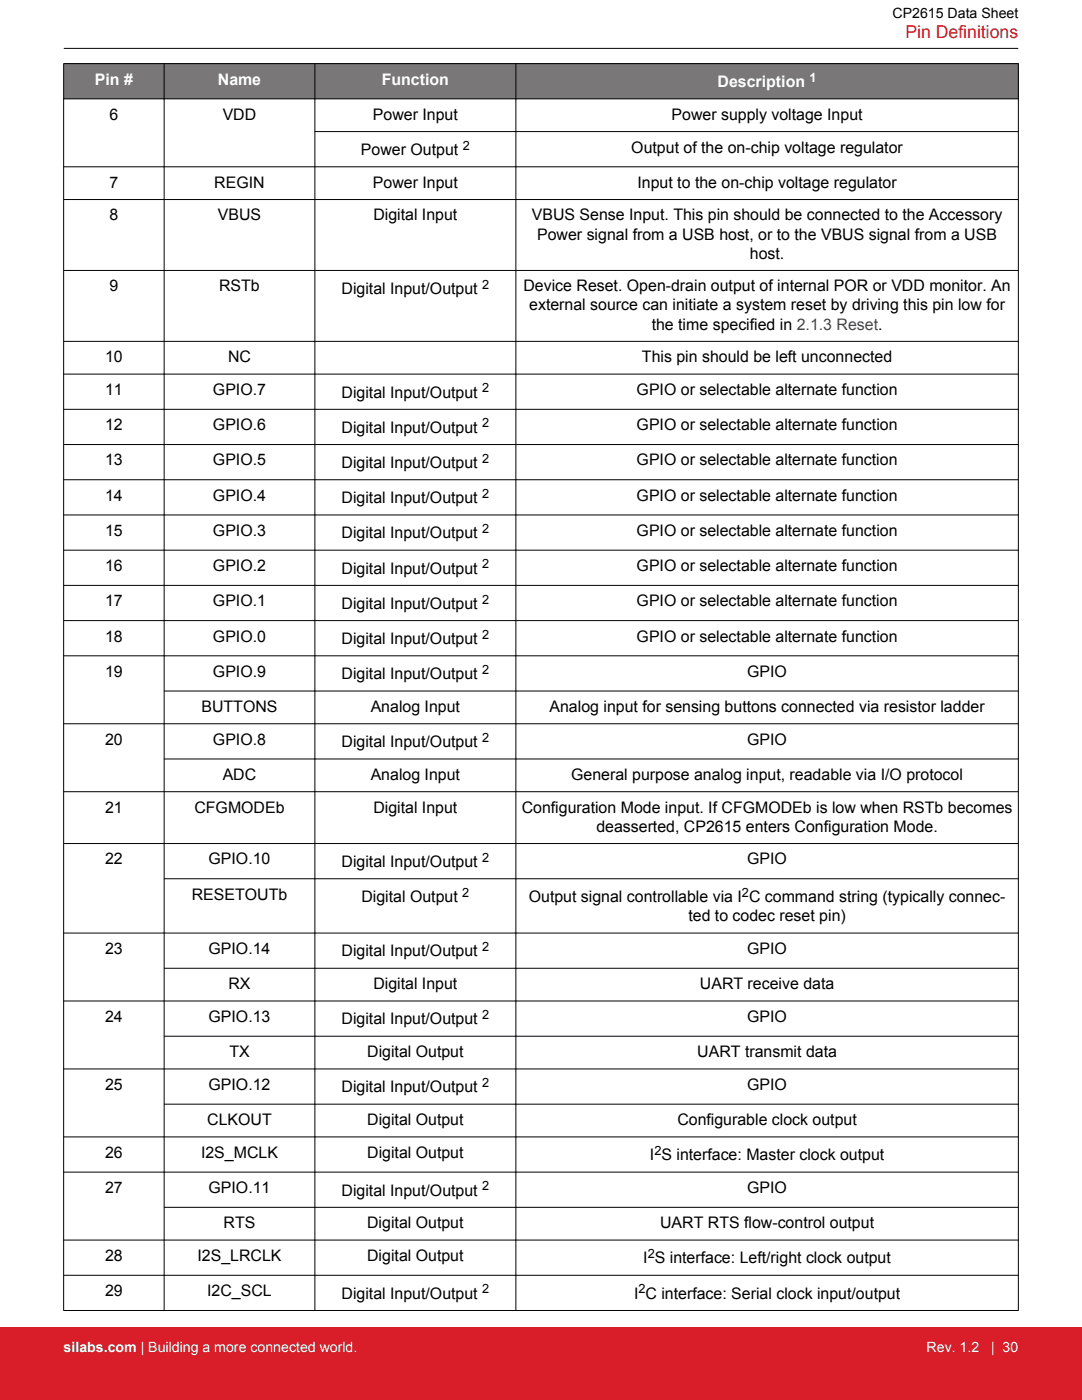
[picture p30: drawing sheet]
<svg xmlns="http://www.w3.org/2000/svg" width="216mm" height="279mm" viewBox="0 0 216 279" stroke-linecap="round" stroke-linejoin="round" font-family="sans-serif">
<defs><g id="words">
<text font-size="3.5" fill="#d91e2a" x="180.7" y="7.5">Pin Definitions</text>
<g font-size="3.2" fill="#fff">
<text x="18.9" y="16.9">Pin #</text>
<text x="43.5" y="16.9">Name</text>
<text x="76.2" y="16.9">Function</text>
<text x="143.2" y="17.4">Description</text>
</g>
<g font-size="3.2">
<text x="21.8" y="23.9">6</text>
<text x="44.4" y="23.9">VDD</text>
<text x="74.4" y="23.9">Power Input</text>
<text x="134" y="23.9">Power supply voltage Input</text>
<text x="72" y="30.9">Power Output</text>
<text x="126" y="30.4">Output of the on-chip voltage regulator</text>
<text x="21.8" y="37.5">7</text>
<text x="42.8" y="37.5">REGIN</text>
<text x="74.4" y="37.5">Power Input</text>
<text x="127.2" y="37.5">Input to the on-chip voltage regulator</text>
<text x="21.8" y="44">8</text>
<text x="43.5" y="44">VBUS</text>
<text x="74.5" y="44">Digital Input</text>
<text x="106.1" y="44">VBUS Sense Input. This pin should be connected to the Accessory</text>
<text x="107.2" y="47.8">Power signal from a USB host, or to the VBUS signal from a USB</text>
<text x="149.6" y="51.6">host.</text>
<text x="21.8" y="58.2">9</text>
<text x="43.7" y="58.2">RSTb</text>
<text x="68.1" y="58.7">Digital Input/Output</text>
<text x="104.5" y="58.2">Device Reset. Open-drain output of internal POR or VDD monitor. An</text>
<text x="105.6" y="62">external source can initiate a system reset by driving this pin low for</text>
<text x="130" y="65.8">the time specified in 2.1.3 Reset.</text>
<text x="21" y="72.3">10</text>
<text x="45.5" y="72.3">NC</text>
<text x="128.1" y="72.3">This pin should be left unconnected</text>
<text x="21" y="78.8">11</text>
<text x="42.5" y="78.8">GPIO.7</text>
<text x="68.1" y="79.3">Digital Input/Output</text>
<text x="127" y="78.8">GPIO or selectable alternate function</text>
<text x="21" y="85.9">12</text>
<text x="42.5" y="85.9">GPIO.6</text>
<text x="68.1" y="86.4">Digital Input/Output</text>
<text x="127" y="85.9">GPIO or selectable alternate function</text>
<text x="21" y="92.9">13</text>
<text x="42.5" y="92.9">GPIO.5</text>
<text x="68.1" y="93.4">Digital Input/Output</text>
<text x="127" y="92.9">GPIO or selectable alternate function</text>
<text x="21" y="99.9">14</text>
<text x="42.5" y="99.9">GPIO.4</text>
<text x="68.1" y="100.4">Digital Input/Output</text>
<text x="127" y="99.9">GPIO or selectable alternate function</text>
<text x="21" y="107">15</text>
<text x="42.5" y="107">GPIO.3</text>
<text x="68.1" y="107.4">Digital Input/Output</text>
<text x="127" y="107">GPIO or selectable alternate function</text>
<text x="21" y="114">16</text>
<text x="42.5" y="114">GPIO.2</text>
<text x="127" y="114">GPIO or selectable alternate function</text>
<text x="68.1" y="114.5">Digital Input/Output</text>
<text x="21" y="121">17</text>
<text x="42.5" y="121">GPIO.1</text>
<text x="68.1" y="121.5">Digital Input/Output</text>
<text x="127" y="121">GPIO or selectable alternate function</text>
<text x="21" y="128">18</text>
<text x="42.5" y="128">GPIO.0</text>
<text x="68.1" y="128.5">Digital Input/Output</text>
<text x="127" y="128">GPIO or selectable alternate function</text>
<text x="21" y="135.1">19</text>
<text x="42.5" y="135.1">GPIO.9</text>
<text x="68.1" y="135.6">Digital Input/Output</text>
<text x="149.1" y="135.1">GPIO</text>
<text x="40.2" y="142.1">BUTTONS</text>
<text x="74" y="142.1">Analog Input</text>
<text x="109.7" y="142.1">Analog input for sensing buttons connected via resistor ladder</text>
<text x="21" y="148.6">20</text>
<text x="42.5" y="148.6">GPIO.8</text>
<text x="68.1" y="149.1">Digital Input/Output</text>
<text x="149.1" y="148.6">GPIO</text>
<text x="44.4" y="155.7">ADC</text>
<text x="74" y="155.7">Analog Input</text>
<text x="114" y="155.7">General purpose analog input, readable via I/O protocol</text>
<text x="21" y="162.2">21</text>
<text x="38.8" y="162.2">CFGMODEb</text>
<text x="74.5" y="162.2">Digital Input</text>
<text x="104.1" y="162.2">Configuration Mode input. If CFGMODEb is low when RSTb becomes</text>
<text x="119" y="166">deasserted, CP2615 enters Configuration Mode.</text>
<text x="21" y="172.5">22</text>
<text x="41.6" y="172.5">GPIO.10</text>
<text x="68.1" y="173">Digital Input/Output</text>
<text x="149.1" y="172.5">GPIO</text>
<text x="38.3" y="179.6">RESETOUTb</text>
<text x="72.1" y="180">Digital Output</text>
<text x="105.5" y="180">Output signal controllable via I C command string (typically connec-</text>
<text x="137.4" y="183.9">ted to codec reset pin)</text>
<text x="21" y="190.4">23</text>
<text x="41.6" y="190.4">GPIO.14</text>
<text x="68.1" y="190.9">Digital Input/Output</text>
<text x="149.1" y="190.4">GPIO</text>
<text x="45.6" y="197.4">RX</text>
<text x="74.5" y="197.4">Digital Input</text>
<text x="139.7" y="197.4">UART receive data</text>
<text x="21" y="204">24</text>
<text x="41.6" y="204">GPIO.13</text>
<text x="149.1" y="204">GPIO</text>
<text x="68.1" y="204.4">Digital Input/Output</text>
<text x="45.8" y="211">TX</text>
<text x="73.3" y="211">Digital Output</text>
<text x="139.1" y="211">UART transmit data</text>
<text x="21" y="217.5">25</text>
<text x="41.6" y="217.5">GPIO.12</text>
<text x="68.1" y="218">Digital Input/Output</text>
<text x="149.1" y="217.5">GPIO</text>
<text x="41.4" y="224.5">CLKOUT</text>
<text x="73.3" y="224.5">Digital Output</text>
<text x="135.2" y="224.5">Configurable clock output</text>
<text x="21" y="231.1">26</text>
<text x="40.1" y="231.1">I2S_MCLK</text>
<text x="73.3" y="231.1">Digital Output</text>
<text x="129.7" y="231.6">I S interface: Master clock output</text>
<text x="21" y="238.1">27</text>
<text x="41.6" y="238.1">GPIO.11</text>
<text x="68.1" y="238.6">Digital Input/Output</text>
<text x="149.1" y="238.1">GPIO</text>
<text x="44.6" y="245.1">RTS</text>
<text x="73.3" y="245.1">Digital Output</text>
<text x="131.7" y="245.1">UART RTS flow-control output</text>
<text x="21" y="251.7">28</text>
<text x="39.4" y="251.7">I2S_LRCLK</text>
<text x="73.3" y="251.7">Digital Output</text>
<text x="128.4" y="252.2">I S interface: Left/right clock output</text>
<text x="21" y="258.7">29</text>
<text x="41.3" y="258.7">I2C_SCL</text>
<text x="68.1" y="259.2">Digital Input/Output</text>
<text x="126.5" y="259.2">I C interface: Serial clock input/output</text>
</g>
<text font-size="2.8" x="178.1" y="3.5">CP2615 Data Sheet</text>
<g font-size="2.8" fill="#fff">
<text x="12.7" y="269.9">silabs.com | Building a more connected world.</text>
<text x="184.9" y="269.9">Rev. 1.2</text>
<text x="197.8" y="269.9">| 30</text>
</g>
<text font-size="2.5" fill="#fff" x="161.5" y="16.3">1</text>
<g font-size="2.5">
<text x="92.3" y="29.9">2</text>
<text x="96.2" y="57.6">2</text>
<text x="96.2" y="78.3">2</text>
<text x="96.2" y="85.3">2</text>
<text x="96.2" y="92.3">2</text>
<text x="96.2" y="99.4">2</text>
<text x="96.2" y="106.4">2</text>
<text x="96.2" y="113.4">2</text>
<text x="96.2" y="120.4">2</text>
<text x="96.2" y="127.5">2</text>
<text x="96.2" y="134.5">2</text>
<text x="96.2" y="148.1">2</text>
<text x="96.2" y="172">2</text>
<text x="92.2" y="179">2</text>
<text x="148" y="179">2</text>
<text x="96.2" y="189.8">2</text>
<text x="96.2" y="203.4">2</text>
<text x="96.2" y="217">2</text>
<text x="130.6" y="230.5">2</text>
<text x="96.2" y="237.5">2</text>
<text x="129.2" y="251.1">2</text>
<text x="96.2" y="258.1">2</text>
<text x="127.4" y="258.1">2</text>
</g>
</g></defs>
<g fill="#797777">
<path d="M12.7 12.7h190.5v7h-190.5z" fill-rule="evenodd"/>
<path d="M12.7 12.7h190.5v7h-190.5z" fill-rule="evenodd"/>
</g>
<g fill="none" stroke="#000" stroke-width=".2">
<path d="M12.7 12.7h190.5M12.7 19.7h190.5M12.7 12.7v248.9M12.7 9.7h190.5M32.8 12.7v248.9M62.8 12.7v248.9M102.9 12.7v248.9M203.2 12.7v248.9M12.7 39.8h190.5M62.8 26.3h140.4M203.2 33.3h-190.5M12.7 54h190.5"/>
<path d="M12.7 68.1h190.5M12.7 74.7h190.5M12.7 81.7h190.5M12.7 88.7h190.5M12.7 95.7h190.5M12.7 102.8h190.5M12.7 109.8h190.5M12.7 116.8h190.5M12.7 123.9h190.5M12.7 130.9h190.5M32.7 137.9h170.5M12.7 144.4h190.5"/>
<path d="M12.7 158h190.5M32.7 151.5h170.5M12.7 168.3h190.5M32.7 175.4h170.5M12.7 186.2h190.5M12.7 199.8h190.5M32.7 193.2h170.5M12.7 213.3h190.5M32.7 206.8h170.5M12.7 226.9h190.5M12.7 233.9h190.5M32.7 220.4h170.5"/>
<path d="M12.7 247.5h190.5M12.7 254.5h190.5M32.7 240.9h170.5M12.7 261.5h190.5"/>
</g>
<path d="M0 264.9h215.9v14.5h-215.9z" fill="#d91e2a"/>
<use href="#words"/>
</svg>
